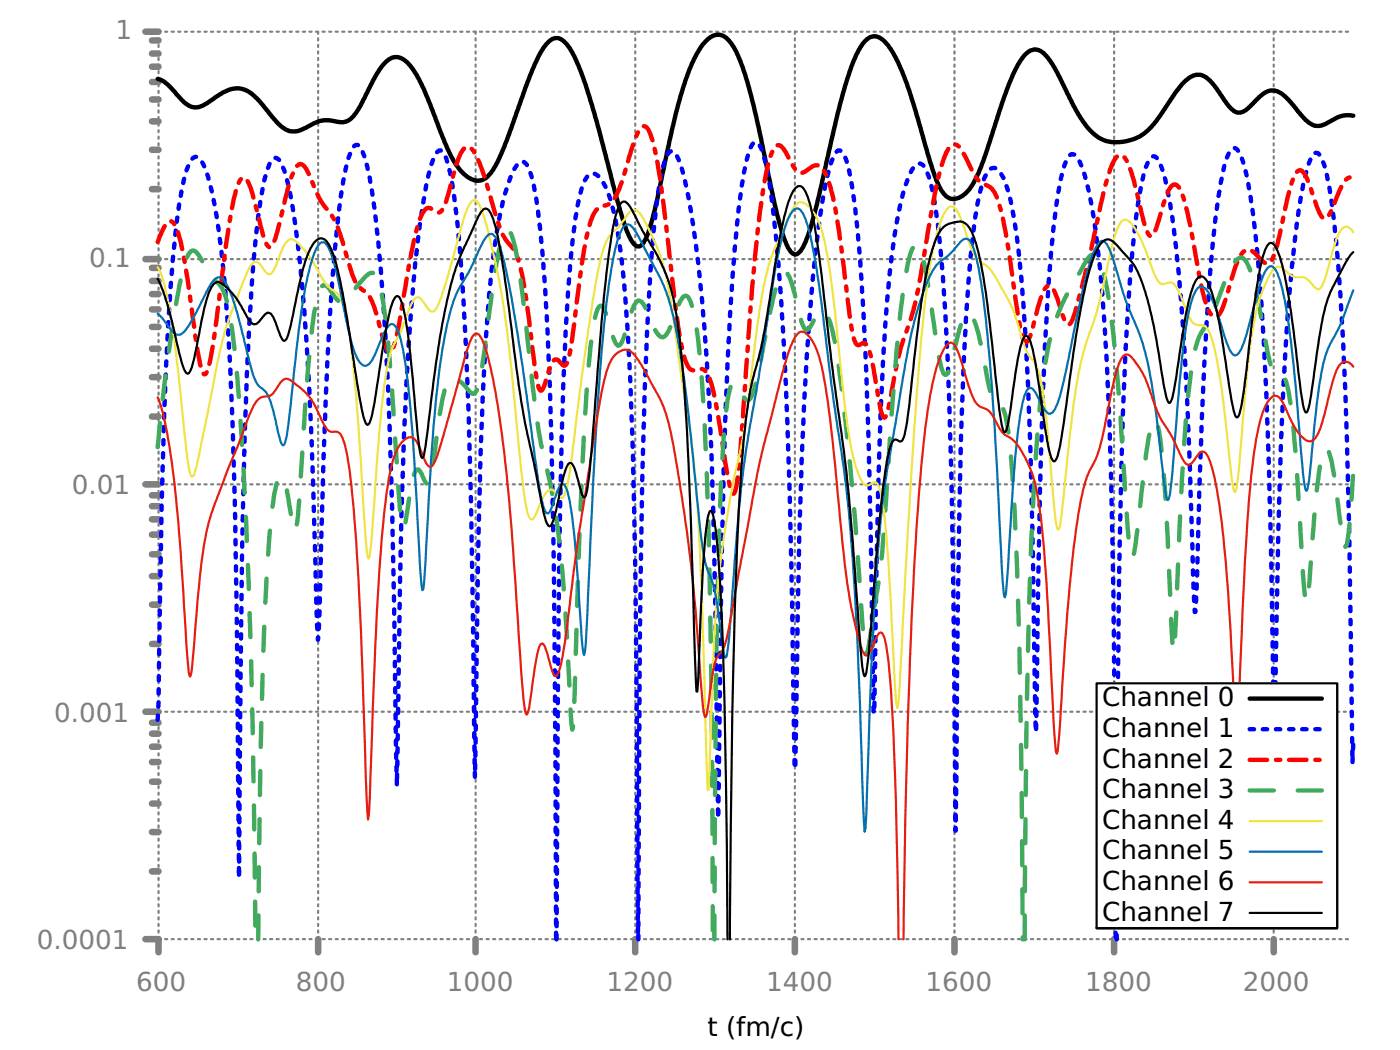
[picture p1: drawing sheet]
<svg xmlns="http://www.w3.org/2000/svg" width="226mm" height="169mm" viewBox="0 0 226 169" stroke-linecap="round" stroke-linejoin="round" font-family="sans-serif">
<defs><g id="words">
<g font-size="4.2" fill="#808080">
<text x="18.6" y="6.3">1</text>
<text x="14.4" y="43">0.1</text>
<text x="11.6" y="79.7">0.01</text>
<text x="8.7" y="116.4">0.001</text>
<text x="5.9" y="153">0.0001</text>
<text x="22" y="159.7">600</text>
<text x="47.7" y="159.7">800</text>
<text x="72" y="159.7">1000</text>
<text x="97.8" y="159.7">1200</text>
<text x="123.5" y="159.7">1400</text>
<text x="149.3" y="159.7">1600</text>
<text x="175" y="159.7">1800</text>
<text x="200.4" y="159.7">2000</text>
</g>
<g font-size="4.2">
<text x="177.7" y="113.9">Channel 0</text>
<text x="177.7" y="118.8">Channel 1</text>
<text x="177.7" y="123.8">Channel 2</text>
<text x="177.7" y="128.7">Channel 3</text>
<text x="177.7" y="133.7">Channel 4</text>
<text x="177.7" y="138.6">Channel 5</text>
<text x="177.7" y="143.5">Channel 6</text>
<text x="177.7" y="148.5">Channel 7</text>
<text x="114.1" y="167.2">t (fm/c)</text>
</g>
</g></defs>
<g fill="none" stroke="#808080" stroke-width=".35" stroke-dasharray=".4 .7">
<path d="M25.6 5.1h192.5M25.6 41.8h192.5M25.6 78.1h192.5M25.6 114.8h151.2M179.7 110.2v-105.1M205.4 110.2v-105.1M215.6 114.8h2.5M25.6 151.5h192.5M25.6 151.5v-146.4M51.3 151.5v-146.4M76.7 151.5v-146.4M102.4 151.5v-146.4"/>
<path d="M128.2 151.5v-146.4M153.9 151.5v-146.4M179.7 151.5v-1.8M205.4 151.5v-1.8"/>
</g>
<g fill="none" stroke="#808080" stroke-width="1.1">
<path d="M23.5 5.1h2.1M24.5 19.6h1.1M24.5 16h1.1M24.5 13.2h1.1M24.5 10.8h1.1M24.5 8.6h1.1M24.5 6.5h1.1M24.5 30.5h1.1M24.5 24.2h1.1M23.5 41.8h2.1M24.5 56.2h1.1M24.5 52.7h1.1"/>
<path d="M24.5 49.9h1.1M24.5 47.4h1.1M24.5 45.3h1.1M24.5 43.2h1.1M23.5 78.1h2.1M24.5 79.9h1.1M24.5 67.2h1.1M24.5 60.8h1.1M24.5 97.5h1.1M24.5 92.9h1.1M24.5 89.4h1.1M24.5 86.2h1.1"/>
<path d="M24.5 83.8h1.1M24.5 81.6h1.1M23.5 114.8h2.1M24.5 118.3h1.1M24.5 116.5h1.1M24.5 103.9h1.1M24.5 134.2h1.1M24.5 129.6h1.1M24.5 126.1h1.1M24.5 122.9h1.1M24.5 120.4h1.1M23.5 151.5h2.1v2.1"/>
<path d="M24.5 140.5h1.1M51.3 151.5v2.1M76.7 151.5v2.1M102.4 151.5v2.1M128.2 151.5v2.1M153.9 151.5v2.1M179.7 151.5v2.1M205.4 151.5v2.1"/>
</g>
<path d="M25.4 45a42.7 42.7 0 0 1 3.1 10.2l.5 2.2a6.1 6.1 0 0 0 1.2 2.8 .43 .43 0 0 0 .5-.4l.3-.7 .5-2a81.9 81.9 0 0 1 2.1-9.8 2.55 2.55 0 0 1 1.5-1.8 4.4 4.4 0 0 1 2.3 1.7 26.1 26.1 0 0 1 2.8 4.5 .97 .97 0 0 0 1.2 .5l1-1.1a.88 .88 0 0 1 1.3-.5l.4 .6 .6 1.6a5.2 5.2 0 0 0 1 2.1 .6 .6 0 0 0 .7-.6l.5-1.9 .5-2.4a46.3 46.3 0 0 1 2.6-9.7l.7-1.3a1.2 1.2 0 0 1 1.2-.6 1.2 1.2 0 0 1 1 .9 21.9 21.9 0 0 1 2.1 6.6l1 5.8 2.1 12.9a11.1 11.1 0 0 0 1 3.8l.1 .1 .3-.1 .5-1.5 .9-5.3a94 94 0 0 1 2.4-12.9l.6-.9 .2-.1 .3 .2a14.3 14.3 0 0 1 1.3 5.2l.5 4.2 .7 8.2a50.3 50.3 0 0 0 1.1 8.3l.1 .1 .1-.2 .2-.4 .9-6.4a143 143 0 0 1 3.8-22.4l1.2-3.3 1.4-3a20.4 20.4 0 0 1 2.2-4.3 .68 .68 0 0 1 .7-.2 .68 .68 0 0 1 .4 .5 20.1 20.1 0 0 1 1.7 6.2l1 6.7 1.1 8.1a163.7 163.7 0 0 0 3.7 21.4l.7 4.1a15.1 15.1 0 0 0 1.2 4.1l.3 .1 .2-.3 .4-.9 1.2-5.1a9.7 9.7 0 0 1 1.3-3.9h.3l.4 .6 1.3 4.3 .3 .5 .1 .1h.1a28.2 28.2 0 0 0 1.1-7.1l.5-6.5a350.7 350.7 0 0 1 2.9-29.7 10.2 10.2 0 0 1 1.5-4.2 .72 .72 0 0 1 1.1 .3l.7 1.1 1.5 3 2.4 4.2a29.3 29.3 0 0 1 3.4 11.3l.6 5.9 .8 11.1 .6 14.8 .8 25.1 .1 2h.2l.5-11.4a168.5 168.5 0 0 1 1.1-16.5 1.38 1.38 0 0 1 .5-1.2 2.31 2.31 0 0 1 .5 1.4 129.7 129.7 0 0 1 1.3 16.7 1646 1646 0 0 1 .9 51M218.2 40.7a22.4 22.4 0 0 0-2.9 4.9 19.8 19.8 0 0 0-2.3 7.5l-1.1 7a34.1 34.1 0 0 1-1.1 6.3l-.1 .1h-.2a24.3 24.3 0 0 1-1-5.6 148.5 148.5 0 0 0-2.7-18l-.3-.9a4.9 4.9 0 0 0-1.4-2.8 .97 .97 0 0 0-1 .9 37.2 37.2 0 0 0-1.8 8.8l-.2 1.9a214.7 214.7 0 0 1-2.1 15.6 1.04 1.04 0 0 1-.5 .9 3.9 3.9 0 0 1-.8-2.2l-.8-4.8a98.6 98.6 0 0 0-2.4-12.9l-.3-.8a3 3 0 0 0-1.4-2 1.49 1.49 0 0 0-1.3 1.3 49.7 49.7 0 0 0-2.1 10.3l-.6 3.6a18.4 18.4 0 0 1-1.1 5.2l-.3-.1a40.3 40.3 0 0 1-1.5-7.7 55.1 55.1 0 0 0-3.5-13.5 18.8 18.8 0 0 0-3-3.8l-.4-.5a1.38 1.38 0 0 0-2.2-.4 11.8 11.8 0 0 0-2.2 5.1l-.3 1a207.3 207.3 0 0 0-3.5 21l-.5 3.6a14.4 14.4 0 0 1-1.1 4.6l-.3 .1a7.4 7.4 0 0 1-1-3.3l-.5-3.1a138.3 138.3 0 0 0-2.1-12.5l-.5-1.2-.3-.1a.51 .51 0 0 0-.5 .4 32.4 32.4 0 0 0-1.5 7.6l-.3 1.8a32.6 32.6 0 0 1-1 5.6l-.1 .1h-.2a22.8 22.8 0 0 1-1-5.7l-.5-4.7a156.7 156.7 0 0 0-2.7-18.9l-.6-2.1-.7-1.4a2.13 2.13 0 0 0-2.8-1 3.2 3.2 0 0 0-2.5 2.2 45.2 45.2 0 0 0-2.6 11.6l-.7 5-1.1 10.5a21.4 21.4 0 0 1-1.2 5.9 .92 .92 0 0 1-1-.2l-.3 .1a4.9 4.9 0 0 0-1 2.6 277.3 277.3 0 0 0-2.6 25.5 71.6 71.6 0 0 1-1 9.8l-.2 .2-.1-.2a107.9 107.9 0 0 1-1.1-12.7 344.7 344.7 0 0 0-3.8-35.3l-1.2-10.8a143.9 143.9 0 0 0-2.6-17.3l-.3-.9a2.79 2.79 0 0 0-1.3-1.9 1.42 1.42 0 0 0-1.2 1.1 39.4 39.4 0 0 0-2.5 9.7l-1 6.5a89 89 0 0 1-3 14.2l-.5 2.6a226.2 226.2 0 0 0-2 27 1687 1687 0 0 0-1.1 60.4M176.8 110.2h38.8v39.5h-38.8z" fill="none" stroke="#000" stroke-width=".35"/>
<path d="M25.4 12.7a6.1 6.1 0 0 1 3.1 2.5l.3 .3a3.8 3.8 0 0 0 2.9 1.8 8.4 8.4 0 0 0 3.4-1.8l1.3-.8a3.8 3.8 0 0 1 5 1.1l2.8 3.4a4.4 4.4 0 0 0 3.1 2 7.5 7.5 0 0 0 3.3-1.3 5.7 5.7 0 0 1 4.1-.2 2.54 2.54 0 0 0 2.6-1.4l.9-1.4 1.7-3.3a9.3 9.3 0 0 1 3.2-4.2 2.38 2.38 0 0 1 2.8 .9 25.8 25.8 0 0 1 3.9 7.6l1.8 4.7a13.3 13.3 0 0 0 3.7 5.9 2.43 2.43 0 0 0 3.5-.2 18.8 18.8 0 0 0 3-6l3.9-10.7a13.1 13.1 0 0 1 3-5 1.65 1.65 0 0 1 2.5 .3 21.4 21.4 0 0 1 3.4 7.2l2.1 7.1 2.8 10.8a24.7 24.7 0 0 0 2.7 7.3 .87 .87 0 0 0 .7 .4 .87 .87 0 0 0 .8-.5 20.2 20.2 0 0 0 2.1-6.1l2.5-12 1.6-6a25.1 25.1 0 0 1 3.4-7.9 3.1 3.1 0 0 1 2.9-1.6 4.8 4.8 0 0 1 2.7 3.1 67.5 67.5 0 0 1 3.7 13.1l1.8 8.7a39.7 39.7 0 0 0 2.8 9.7 1.05 1.05 0 0 0 1.4 .7 6.1 6.1 0 0 0 1.7-3l1.4-5 3.4-14.5 .9-3.4a26.7 26.7 0 0 1 3.2-8 2.08 2.08 0 0 1 2.6-1 7.9 7.9 0 0 1 2.9 3.8l.8 1.8 1.2 3.1 2.9 10.1a23.2 23.2 0 0 0 2.6 6.4 2.14 2.14 0 0 0 3.3 .1 11 11 0 0 0 2.8-4.8l4.4-12.9a13.1 13.1 0 0 1 3-5.1 1.96 1.96 0 0 1 2.9 .4 29.7 29.7 0 0 1 3.9 6.9l1 1.9 1.3 2.1a6.1 6.1 0 0 0 5.2 3.2l1.2-.1 1.6-.4a9.1 9.1 0 0 0 4.3-3.9l2.6-3.9a5.9 5.9 0 0 1 3.2-2.6 3.2 3.2 0 0 1 2.9 1.6l1 1.5a8.2 8.2 0 0 0 2.5 2.9 2.63 2.63 0 0 0 2.6-1.3l.6-.5a4.1 4.1 0 0 1 2.9-1.7 4.7 4.7 0 0 1 2.9 2.2l1.3 1.5a4.3 4.3 0 0 0 2.9 2 7.6 7.6 0 0 0 3-1.3 4.4 4.4 0 0 1 2.7-.3" fill="none" stroke="#000" stroke-width=".71"/>
<path d="M25.4 116.1l.2-2.8 .1-8.6a1372.2 1372.2 0 0 1 1.4-51.8 201 201 0 0 1 2.2-22.1l.5-2.3 .5-1.7a2.01 2.01 0 0 1 1.3-1.5 1.9 1.9 0 0 1 1.3 1.4 43.7 43.7 0 0 1 2.4 10.9 348.6 348.6 0 0 1 2.3 35.1l.6 25.2 .3 43.7 .1-14.7a1728.1 1728.1 0 0 1 1.4-69.5 226.8 226.8 0 0 1 2.1-25.8l.5-2.6a7.6 7.6 0 0 1 1.5-3.4 .75 .75 0 0 1 1.1 .5l.3 .5a48.1 48.1 0 0 1 2.3 10.9 376.5 376.5 0 0 1 2.6 36.7l.9 29 .4-9.3a837.8 837.8 0 0 1 2.1-51.7 105.7 105.7 0 0 1 2.2-16.1 4.8 4.8 0 0 1 1.3-2.7h.3a1.69 1.69 0 0 1 1 1.4l.3 .7a81 81 0 0 1 2.1 13.9 583 583 0 0 1 2.2 42.1l.8 45.2a2032.9 2032.9 0 0 1 1.3-59.1 333.1 333.1 0 0 1 2.7-33.2 37.1 37.1 0 0 1 2.2-9.4 .77 .77 0 0 1 1.1-.6 11 11 0 0 1 1.6 4.9 215.7 215.7 0 0 1 2.1 24.7 1493.1 1493.1 0 0 1 1.5 63l.1 8.4 .1-5.7a1492.3 1492.3 0 0 1 1.3-58.8 194 194 0 0 1 2.4-25.3 29.8 29.8 0 0 1 2.8-8.7 1.1 1.1 0 0 1 1.4-.7 4.8 4.8 0 0 1 1.2 2.7 113.8 113.8 0 0 1 2.1 17.6l.3 4.3a1154.7 1154.7 0 0 1 1.2 52.1l.3 48.6M89.7 151.5l.3-38.5a1476 1476 0 0 1 1.1-57.1 174.8 174.8 0 0 1 2.1-22.9l.5-2.2a4.4 4.4 0 0 1 1.5-2.8 1.62 1.62 0 0 1 1.8 1.1 18 18 0 0 1 2.3 6.8 157.1 157.1 0 0 1 2.1 20.6 918.2 918.2 0 0 1 1.1 44.1l.4 50.9M102.9 151.5l.3-47.6a1208 1208 0 0 1 1.4-55.3 152.3 152.3 0 0 1 2.2-21.2 7 7 0 0 1 1.1-2.9 .76 .76 0 0 1 1.2 .6 30.2 30.2 0 0 1 2.2 8.2 255.7 255.7 0 0 1 3 29.5 1085.9 1085.9 0 0 1 1.2 47.7l.3 21.5a2951.7 2951.7 0 0 1 1.1-63.7 417.8 417.8 0 0 1 2.4-35.7l.6-4.4 .7-3a3.8 3.8 0 0 1 1.1-2.2 1.06 1.06 0 0 1 1.1 .9l.2 .7a70.1 70.1 0 0 1 2 12.7 587 587 0 0 1 2.4 43l.7 43.6 .2 .1 .1-7.8a1197.7 1197.7 0 0 1 1.7-57.9 264.1 264.1 0 0 1 2.7-26.6l.5-2.6 .7-2.9a3.5 3.5 0 0 1 1.2-1.9 1.01 1.01 0 0 1 1 .9 33.8 33.8 0 0 1 1.7 8.4 405.8 405.8 0 0 1 2.1 34l.5 22.2 .4 25.3 .1-.1a1898 1898 0 0 1 1.1-51.3 224.3 224.3 0 0 1 2.5-27.7 29.4 29.4 0 0 1 2.6-8.7 1.26 1.26 0 0 1 1.4-.9 5.2 5.2 0 0 1 1.5 3.3 103.3 103.3 0 0 1 2.1 16.6 824.1 824.1 0 0 1 1.5 47l.4 40.7 .1-9.3a1591.5 1591.5 0 0 1 1.3-68.1 194 194 0 0 1 2.1-23.3l.5-2.5 .5-1.7a2.83 2.83 0 0 1 1.4-2 1.51 1.51 0 0 1 1.5 1.1l.3 .5a32.5 32.5 0 0 1 2.1 8.7 291.3 291.3 0 0 1 2 28.3 1858.3 1858.3 0 0 1 1.1 50.5l.1 1.9 .1-7.7a1254.4 1254.4 0 0 1 1.7-61.2 151.2 151.2 0 0 1 2.2-20.3l.2-1.1a5.8 5.8 0 0 1 1.3-2.8 .91 .91 0 0 1 1.3 .7 29.3 29.3 0 0 1 2.3 8.4 216.7 216.7 0 0 1 2.3 25.3 1201.6 1201.6 0 0 1 1.2 47.6l.2 44.5M180.1 151.5l.1-30a1684.2 1684.2 0 0 1 1.2-61.2 253.2 253.2 0 0 1 2.4-29.1l.5-2.5a6.8 6.8 0 0 1 1.4-3.4 .71 .71 0 0 1 1.1 .4 25 25 0 0 1 2 7.9 267.7 267.7 0 0 1 2.6 29.6l1.3 35.5h.1l.3-6.4a898.6 898.6 0 0 1 2.1-49.2 125.6 125.6 0 0 1 2.2-16.2 6.2 6.2 0 0 1 1.3-2.9 .71 .71 0 0 1 1 .4l.4 .7a45.8 45.8 0 0 1 2.1 10.3 405 405 0 0 1 2.3 35.6l.5 20 .5 26.7 .2-3.9a1254.8 1254.8 0 0 1 1.6-57.6 209.6 209.6 0 0 1 2.8-26.3l.7-2.7a4.6 4.6 0 0 1 1.3-2.5 .88 .88 0 0 1 1 .7l.1 .3a48.5 48.5 0 0 1 2.1 11.4 502.5 502.5 0 0 1 2 38.6l.3 11.5 .5 35.9 .1-3.2" fill="none" stroke="#00f" stroke-width=".71" stroke-dasharray=".7 1.4"/>
<path d="M25.4 39l.8-1.8a2.03 2.03 0 0 1 1.3-1.5 1.54 1.54 0 0 1 1 1.3 51.3 51.3 0 0 1 2.1 10.3l1.2 9.2a11 11 0 0 0 1.1 3.8h.2a14.9 14.9 0 0 0 1.3-5.3l1-7.6a156.2 156.2 0 0 1 2.6-16.5 3.5 3.5 0 0 1 1.2-2.2h.2a4.6 4.6 0 0 1 1.3 2.6l.3 .9a48.8 48.8 0 0 0 2 7.3l.3 .3a.58 .58 0 0 0 .8-.6 72.5 72.5 0 0 0 2.2-8.1l.7-2.6a3.3 3.3 0 0 1 1.3-2 1.4 1.4 0 0 1 1.3 1.1l.5 1.1a15.4 15.4 0 0 0 3.2 5.8 23.2 23.2 0 0 1 2.6 6.8l1 3.2a4.4 4.4 0 0 0 2.2 2.7l.5 .7a29 29 0 0 1 2.1 6.4 6.3 6.3 0 0 0 1 2.4l.2 .1a5.2 5.2 0 0 0 1.1-2.7l1.3-7.3a80.1 80.1 0 0 1 2.4-11.5l.3-.6a1.4 1.4 0 0 1 1.3-1.2l.7 .5a.79 .79 0 0 0 .8 .3 .79 .79 0 0 0 .6-.7l.8-2a43 43 0 0 1 2.2-7.1 1.15 1.15 0 0 1 1.2-.8 2.51 2.51 0 0 1 1.2 1.5 69.7 69.7 0 0 1 3.2 9.9l.3 .8a9.1 9.1 0 0 0 2.5 4.2l.2 .5a20.2 20.2 0 0 1 1.7 6.4l1.3 10a30.8 30.8 0 0 0 1 5.8l.2 .2 .3-.2 .8-2.3a5.3 5.3 0 0 1 1.1-2.5 .91 .91 0 0 1 1.1 .6l.2 .3a.29 .29 0 0 0 .5 0l.3-.5 .4-1.4 .6-4.3a154.6 154.6 0 0 1 2.5-16.1l.5-1.5a2.59 2.59 0 0 1 2.4-2.1l.3-.1a4.3 4.3 0 0 0 1.7-2.4l1-3.2a31.5 31.5 0 0 1 2.3-6.5 .69 .69 0 0 1 .6-.5 .69 .69 0 0 1 .7 .5l.2 .5a33.9 33.9 0 0 1 1.8 8.2l1.3 10.3a162.9 162.9 0 0 0 2.3 17 5 5 0 0 0 1.3 2.8 2.29 2.29 0 0 0 1.7-.1 1.82 1.82 0 0 1 1.3 1.4 81 81 0 0 1 2.4 12.7l.3 1.6a20 20 0 0 0 1 4.4h.3l.2-.6a139.8 139.8 0 0 0 1.4-15.2 450.7 450.7 0 0 1 2.9-31.9l.6-3.7 .7-2.7a2.8 2.8 0 0 1 1.2-2.1 1.91 1.91 0 0 1 1.4 1.4l1.3 2.3a1.22 1.22 0 0 0 2.1 .3l.5-.4a1.28 1.28 0 0 1 2.2 .6l.3 .4a34.1 34.1 0 0 1 2 8.6l1.6 12.1a24.9 24.9 0 0 0 1.2 6.7 .63 .63 0 0 0 1 0l.3-.1 .3 .1a9.5 9.5 0 0 1 1.3 4l1.1 6.6 .5 1.4h.2l.2-.4 .8-3.3a48.4 48.4 0 0 1 3-11.5 80.4 80.4 0 0 0 2.6-13l.6-3.1a57.2 57.2 0 0 1 2.7-11.4 2.69 2.69 0 0 1 1.1-1.4 1.48 1.48 0 0 1 1.4 1l.8 1.4a11.1 11.1 0 0 0 2.2 3.7l.2 .2a3.3 3.3 0 0 1 2.6 2.6 74.1 74.1 0 0 1 2.4 13l.8 5.3a14.8 14.8 0 0 0 1.2 4.6l.2 .1a7.4 7.4 0 0 0 1.3-3.5l.8-2.8a4.9 4.9 0 0 1 1.4-2.8 .97 .97 0 0 1 1 .9l1.1 2.9a5.1 5.1 0 0 0 1.1 2.4h.3a6.1 6.1 0 0 0 1.1-2.9l2-7.5 1.4-6.4a42.1 42.1 0 0 1 2.7-9.6 1.01 1.01 0 0 1 1.4-.8 7.9 7.9 0 0 1 1.7 3.7l.2 1a60.1 60.1 0 0 0 2.1 7.8 .51 .51 0 0 0 .5 .5 .51 .51 0 0 0 .5-.5l.5-1.3a28.5 28.5 0 0 1 2.2-6.1 .7 .7 0 0 1 .7-.5 .7 .7 0 0 1 .6 .5l.3 .4a40.8 40.8 0 0 1 2.1 9 63.5 63.5 0 0 0 2.2 10 1.85 1.85 0 0 0 1.3 1.5 2.39 2.39 0 0 0 1.3-1.8l.8-2.4a22.5 22.5 0 0 1 2.2-6 1.26 1.26 0 0 1 2.2 0l1 1.1a.88 .88 0 0 0 .8 .5 .88 .88 0 0 0 .8-.6 27.9 27.9 0 0 0 1.8-6.7l.7-3 .6-2.4a3.5 3.5 0 0 1 1.3-2.3 1.03 1.03 0 0 1 1 .8l.7 1.5 1.4 4.1a1.88 1.88 0 0 0 1 1.4 2.52 2.52 0 0 0 1.3-1.8 17.8 17.8 0 0 1 2.2-4.5 .86 .86 0 0 1 1.1-.2" fill="none" stroke="#f00" stroke-width=".71" stroke-dasharray="2.8 1.4 .7 1.4"/>
<path d="M25.4 72.1a277 277 0 0 1 4-28.2l.2-.5a5.5 5.5 0 0 1 1.2-2.9 .71 .71 0 0 1 1 .4l.6 .8a12 12 0 0 0 3.2 4.4 10.7 10.7 0 0 1 1.4 4.3 199.9 199.9 0 0 1 2 21.6l.2 2.2a1499.1 1499.1 0 0 1 2 77.3M41.6 151.5a1288.7 1288.7 0 0 1 1.4-59 109.3 109.3 0 0 1 1.5-13.9l.3-1.3 .4-.5a.51 .51 0 0 1 .5 .5 40.6 40.6 0 0 1 1.4 7.1l.3 1 .1 .2 .2-.1a100.3 100.3 0 0 0 1-11.6 239.7 239.7 0 0 1 2.2-24.6 6 6 0 0 1 1.1-3.2 1.09 1.09 0 0 1 1.3 .8l.5 .8a1.6 1.6 0 0 0 1.5 1l.7-.5 1.8-2.3a5.7 5.7 0 0 1 2.1-1.9 1.1 1.1 0 0 1 1 1 38.2 38.2 0 0 1 1.6 8.9l.7 9 1.3 19.2 .2 2.2 .3 .8a3 3 0 0 0 .5-1.7l.3-1.7a20.3 20.3 0 0 1 1.3-5.8l.2-.2 .3 .1 1 2 .3 .2a.95 .95 0 0 0 .5-.9l.4-2 1.4-9.8a9 9 0 0 1 1.3-4 1.12 1.12 0 0 1 1.5 .1l.8 .6 .5 .6a1.97 1.97 0 0 0 1 .9l.3-.1a13.1 13.1 0 0 0 1.3-5.1l.5-3.7a157.3 157.3 0 0 1 2.4-15.7 2.4 2.4 0 0 1 1-1.8l.3 .2a10.4 10.4 0 0 1 1.3 4.2 347.4 347.4 0 0 1 2.4 20.2 89.2 89.2 0 0 0 2.9 16 146.7 146.7 0 0 1 2.5 21.8l.8 15 .3 3.2a72.8 72.8 0 0 0 .5-9.9l.2-8.8a682 682 0 0 1 2.2-42.9 29.5 29.5 0 0 1 1.2-6.3l.3-.4 .2-.1a4.8 4.8 0 0 1 1.3 2.7l.3 .9a7.4 7.4 0 0 0 1.1 2.8h.3a7 7 0 0 0 1.2-3.1l.6-1.7a3.7 3.7 0 0 1 1.2-2.4 1.12 1.12 0 0 1 1.1 .9l1.8 4a1.61 1.61 0 0 0 1.1 1 3.3 3.3 0 0 0 1.4-2.2l1.1-2.9a2.69 2.69 0 0 1 1.1-1.6l.3 .1a4.8 4.8 0 0 1 1.1 2.9 111.8 111.8 0 0 1 1.6 15.1 1080.2 1080.2 0 0 1 1.3 49.5l.2 36.2M115.2 151.5l.1-18.8a1285.9 1285.9 0 0 1 1.1-57.9 67.2 67.2 0 0 1 1.3-12.1l.2-.4a.59 .59 0 0 1 .6-.6 3.9 3.9 0 0 1 1.2 1.8 1.32 1.32 0 0 0 1 1 2.98 2.98 0 0 0 1-2l.7-2.7 .8-4.7a68.8 68.8 0 0 1 2.5-10.2l.3-.5a.57 .57 0 0 1 .5-.5 .57 .57 0 0 1 .6 .4l.7 1.6 1 4.2a6.6 6.6 0 0 0 1.1 3l.2 .1a1.59 1.59 0 0 0 1-1.2l.4-.7a1.81 1.81 0 0 1 1.1-1.2 1.55 1.55 0 0 1 1.1 1.3l.1 .4a75.1 75.1 0 0 1 2.2 12.9l.4 3.4a674.6 674.6 0 0 1 2.8 33.7 10.4 10.4 0 0 0 .5 3.5 2.75 2.75 0 0 0 .5-1.9l.4-2.8a145.2 145.2 0 0 0 2.2-18.5 627 627 0 0 1 2.7-33.9l.8-4.9a7.3 7.3 0 0 1 1.2-3.7l.3-.1a3.1 3.1 0 0 1 1 2.1 153.6 153.6 0 0 1 2.2 13.5 23.6 23.6 0 0 0 1.2 5.1l.2 .2a.6 .6 0 0 0 .5-.5l.4-1.2a55.3 55.3 0 0 1 2.1-7.4 .86 .86 0 0 1 1-.7 8.2 8.2 0 0 1 1.5 4l1.4 6.5a8.5 8.5 0 0 0 1.2 4l.2 .1a1.29 1.29 0 0 1 1.2 1.2 43.1 43.1 0 0 1 1.3 9.6l.1 1.9a746.8 746.8 0 0 1 1.3 41.1l.3 32.5M165.2 151.5a1526.8 1526.8 0 0 1 1.4-69.7 207.7 207.7 0 0 1 2.2-24.3 33.6 33.6 0 0 1 5.4-13.6l1-1.8a1.28 1.28 0 0 1 1.4-1 5.2 5.2 0 0 1 1.4 3.1 111.5 111.5 0 0 1 2.2 16.6l1.8 25.8a9.1 9.1 0 0 0 .5 3.2l.1 .1 .2-.3 .1-.5 .6-4.6a168.7 168.7 0 0 1 2.1-15.6l.2-.8 .3-.3h.3l.2 .6a67.9 67.9 0 0 1 1.3 11.3l1.3 25.4 .1-.1 .1-1.4 .3-5.5a498.4 498.4 0 0 1 2.1-35.6l.5-3.8a13.2 13.2 0 0 1 1.7-5.4 17.3 17.3 0 0 0 2.7-5.6l.5-1.4a15.8 15.8 0 0 1 2.4-4.5 .84 .84 0 0 1 1.3 .3 22.3 22.3 0 0 1 2 6.7l1.3 7a12.8 12.8 0 0 0 1.3 4.4l.5 .2a.95 .95 0 0 1 1.3 .9 51.6 51.6 0 0 1 1.6 11l1.2 20.4 .4 4.1 .2 .4a12.4 12.4 0 0 0 .5-3.6l1-13.1a32.8 32.8 0 0 1 1.3-7.8l.2-.3h.3a9.4 9.4 0 0 1 1 3.6l.8 5.5a42.2 42.2 0 0 0 1 6.6l.2 .1 .2-.5 .4-2.8 .6-9" fill="none" stroke="#41ab5d" stroke-width=".71" stroke-dasharray="3.9 3.9"/>
<path d="M218.2 37.5a1.13 1.13 0 0 0-1.6-.7 7 7 0 0 0-1.6 3.3l-1.3 4.7a2.53 2.53 0 0 1-1.1 1.9l-.3-.1-.8-.8a2.23 2.23 0 0 0-2.5-1.1 3.9 3.9 0 0 1-2.1-1.4 1.08 1.08 0 0 0-1.8 .5 27.7 27.7 0 0 0-3.3 10.8 413.7 413.7 0 0 0-2.1 21.6 9.7 9.7 0 0 1-.5 3.1l-.2-.2-.5-3.6a181.7 181.7 0 0 0-2.6-19.2l-.3-1a4.6 4.6 0 0 0-1.4-2.8l-.2-.1a1.86 1.86 0 0 1-2.2-1.3l-.3-.6a18.5 18.5 0 0 0-2.2-4.7 2.02 2.02 0 0 0-1.8 0 1.82 1.82 0 0 1-1.3-1.4l-.7-2a18 18 0 0 0-3.3-6.5 .91 .91 0 0 0-.9-.4 .91 .91 0 0 0-.7 .6 28.1 28.1 0 0 0-2.1 7.2l-.2 1.2a60.4 60.4 0 0 1-3.2 11.2 84.8 84.8 0 0 0-2.6 14.9l-1.3 12.4a5.3 5.3 0 0 1-.5 2.4 3.5 3.5 0 0 1-.5-2.1l-.3-2.5a209 209 0 0 0-2-19.4 6.4 6.4 0 0 0-2-4.1 29.9 29.9 0 0 1-2-5.9 28.8 28.8 0 0 0-3-6.1 6.8 6.8 0 0 0-3.1-3.3 12 12 0 0 1-2-4.4l-1.1-2.8a1.86 1.86 0 0 0-1.4-1.5 2.73 2.73 0 0 0-1.4 1.9 51.8 51.8 0 0 0-2.6 12.2 906.2 906.2 0 0 0-3.6 50.4l-.6 12.6-.2 3.3-.2 .5a34.8 34.8 0 0 1-.5-5.9l-.8-15.1a99.2 99.2 0 0 0-1.4-13.8l-.5-1.4a.69 .69 0 0 0-1.1 .1 .79 .79 0 0 1-1.4-.3 26.3 26.3 0 0 1-2.2-8.6l-1.1-8.5a246 246 0 0 0-2.7-21.6 11.3 11.3 0 0 0-2.4-5.6 1.41 1.41 0 0 0-2.2-.5 15.1 15.1 0 0 0-2.2 4.2l-.2 .6a33.4 33.4 0 0 0-3.4 11.5l-1 7.7a161.7 161.7 0 0 1-2.3 16.2 165 165 0 0 0-4 28.2l-1 26-.2-.1-.4-12.1a699.8 699.8 0 0 0-1.6-38.9 268 268 0 0 0-2.4-16.5l-.2-1.9a140.1 140.1 0 0 0-2.4-14.8 37.3 37.3 0 0 0-3.9-8.7 1.04 1.04 0 0 0-1-.5 1.04 1.04 0 0 0-.9 .7l-.6 .6a10.3 10.3 0 0 1-2.1 2.5l-.8 1.2a47.5 47.5 0 0 0-2.3 10.4l-2.1 14.5a232 232 0 0 1-2 15l-.3 .9-.3 .5a.53 .53 0 0 1-.8-.3l-.3-.3a.91 .91 0 0 0-1.3-.5l-.8 1-.7 1.8a3.7 3.7 0 0 1-1.2 1.9 1.95 1.95 0 0 1-.7-1.7l-.3-1.3-.7-5.1-.8-9.3a195.2 195.2 0 0 0-3-22.7l-.8-3.5a36.5 36.5 0 0 0-2.2-7.3 .72 .72 0 0 0-1.1-.4l-.3 .3a28.8 28.8 0 0 0-2.2 6.7l-1.2 4.6a33.5 33.5 0 0 1-2.1 5.8 .68 .68 0 0 1-.7 .3 .68 .68 0 0 1-.6-.4l-.5-.8a1.45 1.45 0 0 0-1.3-1 3.8 3.8 0 0 0-1.4 2.4 33.8 33.8 0 0 1-2.6 5.9 36.5 36.5 0 0 0-1.5 8.3l-.9 10.2-.8 11.1-.4 3.7-.1 .5-.2-.1-.2-1.7-.2-3.2a471.6 471.6 0 0 0-2.5-30.8l-.3-1.7a12.4 12.4 0 0 0-1.6-5.2l-.3-.2a5.9 5.9 0 0 1-2.7-3.1l-.2-.5a13.2 13.2 0 0 0-4-5 1.03 1.03 0 0 0-1.3 .7l-.8 1.6-.7 2a1.83 1.83 0 0 1-1.1 1.3 2.51 2.51 0 0 1-1.3-1.3 .88 .88 0 0 0-.8-.7 .88 .88 0 0 0-.8 .6l-1.1 2.1-1.5 4a58.4 58.4 0 0 0-3.6 13.6l-2.2 10.8-.6 2.7a.87 .87 0 0 1-.5 .9 2.24 2.24 0 0 1-.6-1.5l-.7-6.4a185.3 185.3 0 0 0-3-22.3l-.3-1a7.2 7.2 0 0 0-1-2.6" fill="none" stroke="#f0e442" stroke-width=".35"/>
<path d="M218.2 46.8l-1 2.8a40.2 40.2 0 0 1-3.1 6.7l-.8 2.6-.6 3.5-.8 6.6-.7 7.8-.3 1.8-.2 .6-.2-.3-.2-1.4-.3-2.4a342.7 342.7 0 0 0-2.5-25.2l-1.1-4.7a4.6 4.6 0 0 0-1.1-2.2 .86 .86 0 0 0-1.2 .7 49.6 49.6 0 0 0-2.6 8.3l-.7 2.7a4.2 4.2 0 0 1-1.5 2.6 .98 .98 0 0 1-1-.9l-1-2.8a28 28 0 0 0-2.6-6.7 .97 .97 0 0 0-1.6-.3 11.6 11.6 0 0 0-1.6 4.8 231.2 231.2 0 0 0-2.2 21.6l-.5 5.6a2.83 2.83 0 0 1-.5 2 23.2 23.2 0 0 1-.9-5.7 122.9 122.9 0 0 0-2.8-18.5 58.1 58.1 0 0 0-2.7-7.1l-1.3-3.9a25.2 25.2 0 0 0-2.2-6.1 .75 .75 0 0 0-.8-.4 .75 .75 0 0 0-.6 .6 28.4 28.4 0 0 0-2.4 7.6l-2.1 9.9a47.9 47.9 0 0 1-2.3 8.9 .97 .97 0 0 1-1.2 .7l-.5-.5-1.3-2.4a1.76 1.76 0 0 0-1.1-1.1l-.3 .1a7 7 0 0 0-1.2 3.6l-.9 7.4-1.2 19.2-.3 2.9-.1 .5-.2-.2-.1-1-.3-3.8a652 652 0 0 0-2.5-39.7 58.1 58.1 0 0 0-2.2-12.1 1.28 1.28 0 0 0-1-1 3.9 3.9 0 0 0-1.9 1.8l-1.3 1.2a6.3 6.3 0 0 0-2.9 3.5l-.7 2a79.6 79.6 0 0 0-3.6 15.5l-1.3 7.7a168.9 168.9 0 0 0-3 25.5l-.5 10-.9 25.6-.1 2.3-.2 .5-.4-8.5a686.3 686.3 0 0 0-2.1-43.1l-.8-6.8-1.7-11.1-1.4-11.3a117.3 117.3 0 0 0-2.8-17.1l-.3-.8a2.52 2.52 0 0 0-1.4-1.8 2.04 2.04 0 0 0-1.3 1.4 47.6 47.6 0 0 0-2.6 11.4l-1.8 12-1.1 6.1a198.3 198.3 0 0 0-3.3 27.7l-.3 3.6a63.6 63.6 0 0 1-1 10.2h-.2l-.2-.8-1.2-8.5a16.7 16.7 0 0 0-1.5-5.1 63.7 63.7 0 0 1-1.5-10.8l-.8-7.8a189.1 189.1 0 0 0-3.2-22.4 33.6 33.6 0 0 0-4-9.5l-.5-1a15.1 15.1 0 0 0-2.3-3.8 .87 .87 0 0 0-1.3 .6l-.3 .4a40 40 0 0 0-2 9.7 507.9 507.9 0 0 0-2.9 40.2l-.5 11.9a35 35 0 0 1-.5 6.6 60.2 60.2 0 0 1-.8-8.7l-.7-10.1a42.2 42.2 0 0 0-1.3-8l-.4-.8h-.4a6.1 6.1 0 0 0-1.3 2.8l-.6 1.6-.4 .3a1.94 1.94 0 0 1-.8-1.6l-.6-3.3-2.6-18.6-1.1-7.4a72.2 72.2 0 0 0-2.9-12.9 1.83 1.83 0 0 0-1.1-1.3 2.84 2.84 0 0 0-1.6 1.9l-1.6 3.6-1 1.6a18 18 0 0 0-2.8 7.1 120.7 120.7 0 0 0-2.4 18.8l-1.4 23.5-.2 .9-.1 .1-.4-4.3a424.9 424.9 0 0 0-2.2-31.1l-.8-4.5a5 5 0 0 0-1.2-3 .8 .8 0 0 0-1 .5l-.8 1.5a19.9 19.9 0 0 1-2.1 4.3 .91 .91 0 0 1-1.5-.1l-.5-.8a49.8 49.8 0 0 1-2.5-9.7 36.5 36.5 0 0 0-2.2-8.2 .88 .88 0 0 0-1.1-.7 5.4 5.4 0 0 0-1.5 3.1 86.8 86.8 0 0 0-2.6 15.6l-.8 7.3a36.1 36.1 0 0 1-1 6.5l-.3 .2a11.7 11.7 0 0 1-1.1-3.9l-.8-3a4.4 4.4 0 0 0-1.9-2.7 9.7 9.7 0 0 1-1.6-3.9l-1.3-5.3a28.6 28.6 0 0 0-2.7-7.7 1.01 1.01 0 0 0-1-.6 1.01 1.01 0 0 0-.9 .7l-.7 1-2.1 4.3a8.4 8.4 0 0 1-2.3 3.2 1.27 1.27 0 0 1-1.6-.7l-1.4-1.9-.8-.7" fill="none" stroke="#0072b2" stroke-width=".35"/>
<path d="M218.2 59.1a1.27 1.27 0 0 0-2.1-.2 16 16 0 0 0-1.8 5.2l-1.1 4-.5 1.5a2.12 2.12 0 0 1-1.4 1.6 3.2 3.2 0 0 1-2.2-1.8l-.8-1.3a20.6 20.6 0 0 0-2-4 .89 .89 0 0 0-1.4 .2 11.2 11.2 0 0 0-2.1 5.3l-.6 3.9-.4 3.2-.7 7.7-.7 14.4-.5 12.7-.4 5.9h-.2l-.1-1.1a527.5 527.5 0 0 0-2.1-31.9 45.8 45.8 0 0 0-2.2-10.7 1.19 1.19 0 0 0-1.1-.9l-.4 .3-.6 .8a1.48 1.48 0 0 1-1.3 1 6.2 6.2 0 0 1-1.7-2.7l-1.2-2.5a18.6 18.6 0 0 1-3-6.3 13 13 0 0 0-3.6-6.2 1.01 1.01 0 0 0-1.3 .9 36 36 0 0 0-2.1 8.1 31.8 31.8 0 0 1-2.2 8.6 15.4 15.4 0 0 0-2.1 6 278.3 278.3 0 0 0-3.1 31.8l-.4 5.9-.2 2.6-.2 .5a25.2 25.2 0 0 1-.5-5.3 540 540 0 0 0-2-32.8 25.6 25.6 0 0 0-2.1-8.7 10 10 0 0 0-2.8-4.1 4.4 4.4 0 0 1-2.3-2.6l-.3-.5a3.1 3.1 0 0 0-2.3-2 3.9 3.9 0 0 1-1.6-2.4l-.5-1.5a32.1 32.1 0 0 0-2-6 .69 .69 0 0 0-.6-.4 .69 .69 0 0 0-.7 .3 15.9 15.9 0 0 0-2.3 6.3 180.9 180.9 0 0 0-2.6 23.4 1248.8 1248.8 0 0 0-2.1 66.2M25.4 64.1a38.4 38.4 0 0 1 2.1 8.9 284.1 284.1 0 0 1 2.3 26.5l.6 8.9 .3 .7 .3-1.3 .1-1.3a214.6 214.6 0 0 1 2-19.9 56.7 56.7 0 0 1 3.3-9.9l2.8-7a18.7 18.7 0 0 1 2.4-5.3l.8-.4a2.11 2.11 0 0 0 2.2-1.3l.5-.8a1.17 1.17 0 0 1 2-.4l1.4 1.1a10.3 10.3 0 0 1 3.2 4.6l.5 1.1a2.32 2.32 0 0 0 1.1 1.3h.5a1.16 1.16 0 0 1 1.5 1.1l.2 .7a61.7 61.7 0 0 1 1.6 10.8l.7 11.6 .4 8.1 .8 22.6 .3 7.7a99.8 99.8 0 0 0 .6-10.6 571.1 571.1 0 0 1 2-38.6l.8-5.8 .5-2.4a6.8 6.8 0 0 1 2.1-3.9 1.2 1.2 0 0 1 2 .6l1.1 2.4a1.88 1.88 0 0 0 1 1.4 2.26 2.26 0 0 0 1-1.6l1.2-3.7 2.4-8.8a39.3 39.3 0 0 1 2.2-6.9 .65 .65 0 0 1 .7-.5 .65 .65 0 0 1 .6 .5 24.4 24.4 0 0 1 2.1 7 238.7 238.7 0 0 1 3.3 29.3l1.3 19.3 .5 4.7 .3 .6a10.5 10.5 0 0 0 .7-3.7l.5-3.7a10.2 10.2 0 0 1 1-3.9l.3-.1a10.4 10.4 0 0 1 1.3 3.6l.6 1.6h.3l.1-.1a12.3 12.3 0 0 0 1.2-4.6l1-8a630.1 630.1 0 0 1 3.7-25.4 75.9 75.9 0 0 1 2.5-12 3.4 3.4 0 0 1 2.7-2.5 3 3 0 0 1 2 1.7l2.4 4.1a23.3 23.3 0 0 1 3.2 9l1.2 7.6a283.3 283.3 0 0 1 3.3 30.3l.2 3.3a10.5 10.5 0 0 0 .5 3.3l.3-.6 .5-3.6a21.3 21.3 0 0 1 1.2-5.6l.2-.3a3.3 3.3 0 0 0 1.2-2.2l.5-2.4 4.9-26.3 3.3-13.2a33.7 33.7 0 0 1 2.5-7.2 1.12 1.12 0 0 1 1.4-.7 6.4 6.4 0 0 1 2.3 3.6 75.6 75.6 0 0 1 2.2 13.1l.8 7.6a214.1 214.1 0 0 0 2.4 20.5l1 4.4 .6 2.1 .4 .7a.48 .48 0 0 0 .8-.3l.8-1.7a2.56 2.56 0 0 1 1-1.6 1.57 1.57 0 0 1 .8 1.5 110.7 110.7 0 0 1 1.3 14.8l.4 10.7 .4 22.5" fill="none" stroke="#e51e10" stroke-width=".35"/>
<path d="M176.7 110h39.1v39.5h-39.1z" fill="#fff"/>
<path d="M176.8 110.2h38.8v39.5h-38.8zM201.5 147.2h11.7" fill="none" stroke="#000" stroke-width=".35"/>
<path d="M201.5 112.7h11.7" fill="none" stroke="#000" stroke-width=".71"/>
<path d="M201.5 117.6h11.7" fill="none" stroke="#00f" stroke-width=".71" stroke-dasharray=".7 1.4"/>
<path d="M201.5 122.5h11.7" fill="none" stroke="#f00" stroke-width=".71" stroke-dasharray="2.8 1.4 .7 1.4"/>
<path d="M201.5 127.5h11.7" fill="none" stroke="#41ab5d" stroke-width=".71" stroke-dasharray="3.9 3.9"/>
<path d="M201.5 132.4h11.7" fill="none" stroke="#f0e442" stroke-width=".35"/>
<path d="M201.5 137.4h11.7" fill="none" stroke="#0072b2" stroke-width=".35"/>
<path d="M201.5 142.3h11.7" fill="none" stroke="#e51e10" stroke-width=".35"/>
<use href="#words"/>
</svg>
